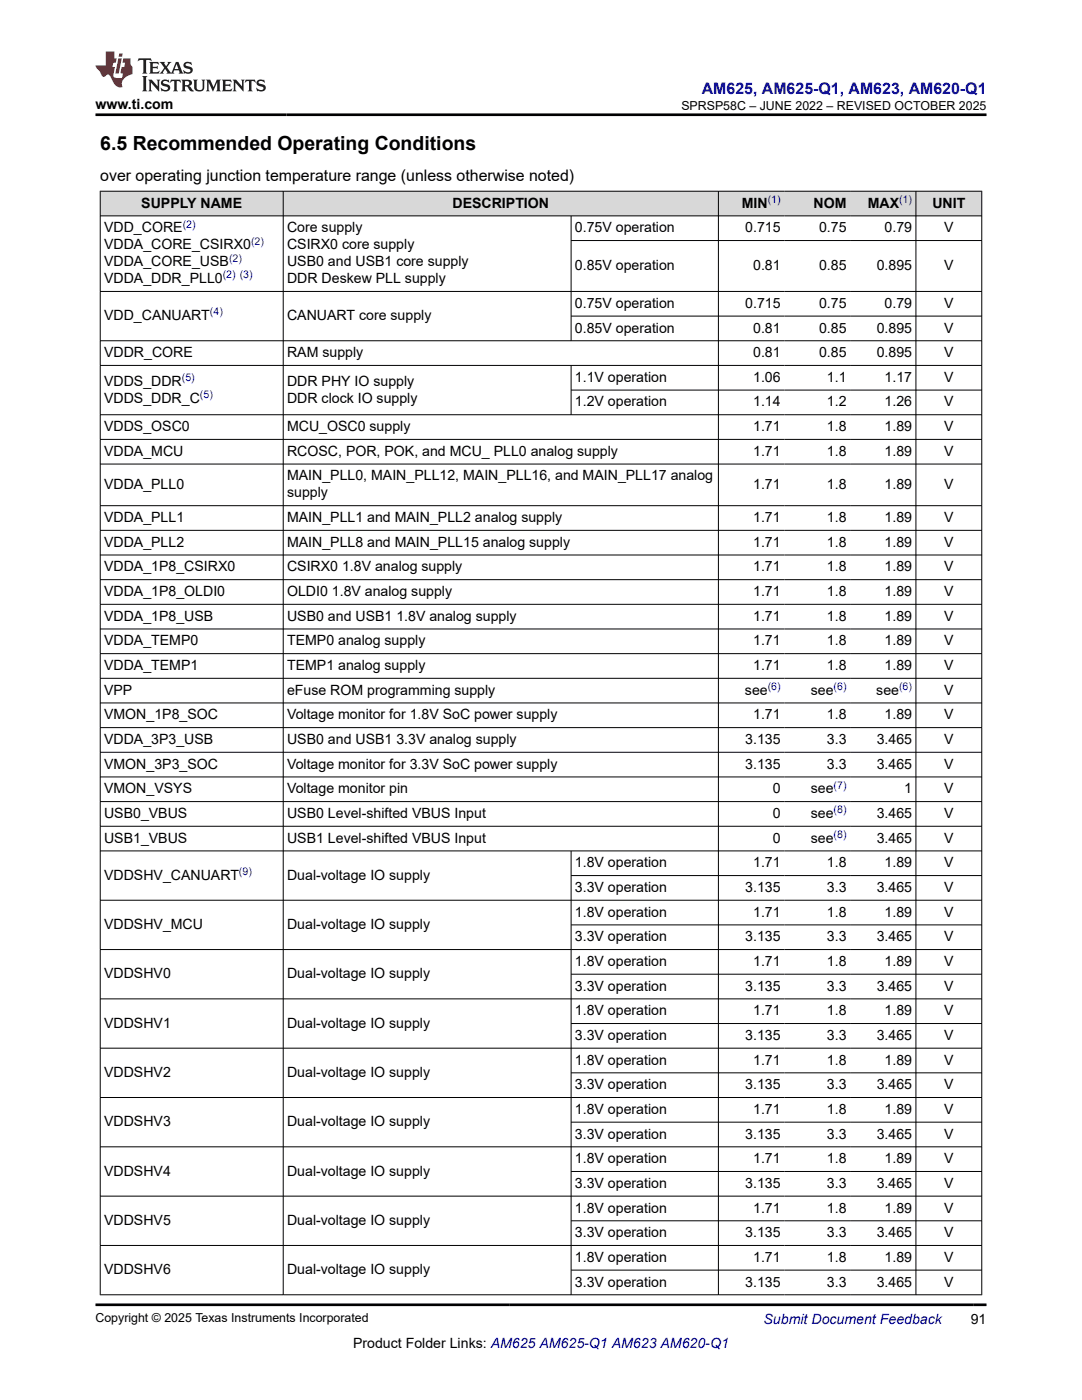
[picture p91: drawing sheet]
<svg xmlns="http://www.w3.org/2000/svg" width="216mm" height="279mm" viewBox="0 0 216 279" stroke-linecap="round" stroke-linejoin="round" font-family="sans-serif">
<defs><g id="words">
<text font-size="3.9" x="20" y="29.9">6.5 Recommended Operating Conditions</text>
<text font-size="3.2" fill="#00f" x="140" y="18.7">AM625, AM625-Q1, AM623, AM620-Q1</text>
<text font-size="3.2" x="20" y="36.1">over operating junction temperature range (unless otherwise noted)</text>
<g font-size="2.8">
<text x="19" y="21.8">www.ti.com</text>
<text x="28.2" y="41.4">SUPPLY NAME</text>
<text x="90.3" y="41.4">DESCRIPTION</text>
<text x="148" y="41.4">MIN</text>
<text x="162.3" y="41.4">NOM</text>
<text x="173.1" y="41.4">MAX</text>
<text x="186" y="41.4">UNIT</text>
<text x="20.8" y="46.4">VDD_CORE</text>
<text x="57.3" y="46.4">Core supply</text>
<text x="114.7" y="46.4">0.75V operation</text>
<text x="148.7" y="46.4">0.715</text>
<text x="163.4" y="46.4">0.75</text>
<text x="176.5" y="46.4">0.79</text>
<text x="188.4" y="46.4">V</text>
<text x="20.8" y="53.1">VDDA_CORE_USB</text>
<text x="20.8" y="49.7">VDDA_CORE_CSIRX0</text>
<text x="57.3" y="49.7">CSIRX0 core supply</text>
<text x="57.3" y="53.1">USB0 and USB1 core supply</text>
<text x="114.7" y="53.9">0.85V operation</text>
<text x="150.3" y="53.9">0.81</text>
<text x="163.4" y="53.9">0.85</text>
<text x="174.9" y="53.9">0.895</text>
<text x="188.4" y="53.9">V</text>
<text x="20.8" y="56.5">VDDA_DDR_PLL0</text>
<text x="57.3" y="56.5">DDR Deskew PLL supply</text>
<text x="20.8" y="63.9">VDD_CANUART</text>
<text x="57.3" y="63.9">CANUART core supply</text>
<text x="114.7" y="61.4">0.75V operation</text>
<text x="148.7" y="61.4">0.715</text>
<text x="163.4" y="61.4">0.75</text>
<text x="176.5" y="61.4">0.79</text>
<text x="188.4" y="61.4">V</text>
<text x="20.8" y="71.3">VDDR_CORE</text>
<text x="57.3" y="71.3">RAM supply</text>
<text x="114.7" y="66.4">0.85V operation</text>
<text x="150.3" y="66.4">0.81</text>
<text x="150.3" y="71.3">0.81</text>
<text x="163.4" y="66.4">0.85</text>
<text x="163.4" y="71.3">0.85</text>
<text x="174.9" y="66.4">0.895</text>
<text x="174.9" y="71.3">0.895</text>
<text x="188.4" y="66.4">V</text>
<text x="188.4" y="71.3">V</text>
<text x="20.8" y="77">VDDS_DDR</text>
<text x="57.3" y="77">DDR PHY IO supply</text>
<text x="114.7" y="76.2">1.1V operation</text>
<text x="150.3" y="76.2">1.06</text>
<text x="165" y="76.2">1.1</text>
<text x="176.5" y="76.2">1.17</text>
<text x="188.4" y="76.2">V</text>
<text x="20.8" y="80.4">VDDS_DDR_C</text>
<text x="57.3" y="80.4">DDR clock IO supply</text>
<text x="114.7" y="81.1">1.2V operation</text>
<text x="150.3" y="81.1">1.14</text>
<text x="165" y="81.1">1.2</text>
<text x="176.5" y="81.1">1.26</text>
<text x="188.4" y="81.1">V</text>
<text x="20.8" y="86">VDDS_OSC0</text>
<text x="57.3" y="86">MCU_OSC0 supply</text>
<text x="150.3" y="86">1.71</text>
<text x="165" y="86">1.8</text>
<text x="176.5" y="86">1.89</text>
<text x="188.4" y="86">V</text>
<text x="20.8" y="91">VDDA_MCU</text>
<text x="57.3" y="91">RCOSC, POR, POK, and MCU_ PLL0 analog supply</text>
<text x="57.3" y="95.9">MAIN_PLL0, MAIN_PLL12, MAIN_PLL16, and MAIN_PLL17 analog</text>
<text x="150.3" y="91">1.71</text>
<text x="165" y="91">1.8</text>
<text x="176.5" y="91">1.89</text>
<text x="188.4" y="91">V</text>
<text x="20.8" y="97.6">VDDA_PLL0</text>
<text x="57.3" y="99.3">supply</text>
<text x="150.3" y="97.6">1.71</text>
<text x="165" y="97.6">1.8</text>
<text x="176.5" y="97.6">1.89</text>
<text x="188.4" y="97.6">V</text>
<text x="20.8" y="104.2">VDDA_PLL1</text>
<text x="57.3" y="104.2">MAIN_PLL1 and MAIN_PLL2 analog supply</text>
<text x="150.3" y="104.2">1.71</text>
<text x="165" y="104.2">1.8</text>
<text x="176.5" y="104.2">1.89</text>
<text x="188.4" y="104.2">V</text>
<text x="20.8" y="109.1">VDDA_PLL2</text>
<text x="57.3" y="109.1">MAIN_PLL8 and MAIN_PLL15 analog supply</text>
<text x="150.3" y="109.1">1.71</text>
<text x="165" y="109.1">1.8</text>
<text x="176.5" y="109.1">1.89</text>
<text x="188.4" y="109.1">V</text>
<text x="20.8" y="114">VDDA_1P8_CSIRX0</text>
<text x="20.8" y="119">VDDA_1P8_OLDI0</text>
<text x="57.3" y="114">CSIRX0 1.8V analog supply</text>
<text x="57.3" y="119">OLDI0 1.8V analog supply</text>
<text x="150.3" y="114">1.71</text>
<text x="150.3" y="119">1.71</text>
<text x="165" y="114">1.8</text>
<text x="165" y="119">1.8</text>
<text x="176.5" y="114">1.89</text>
<text x="176.5" y="119">1.89</text>
<text x="188.4" y="114">V</text>
<text x="188.4" y="119">V</text>
<text x="20.8" y="123.9">VDDA_1P8_USB</text>
<text x="57.3" y="123.9">USB0 and USB1 1.8V analog supply</text>
<text x="150.3" y="123.9">1.71</text>
<text x="165" y="123.9">1.8</text>
<text x="176.5" y="123.9">1.89</text>
<text x="188.4" y="123.9">V</text>
<text x="20.8" y="128.8">VDDA_TEMP0</text>
<text x="57.3" y="128.8">TEMP0 analog supply</text>
<text x="150.3" y="128.8">1.71</text>
<text x="165" y="128.8">1.8</text>
<text x="176.5" y="128.8">1.89</text>
<text x="188.4" y="128.8">V</text>
<text x="20.8" y="133.7">VDDA_TEMP1</text>
<text x="57.3" y="133.7">TEMP1 analog supply</text>
<text x="150.3" y="133.7">1.71</text>
<text x="165" y="133.7">1.8</text>
<text x="176.5" y="133.7">1.89</text>
<text x="188.4" y="133.7">V</text>
<text x="20.8" y="138.6">VPP</text>
<text x="20.8" y="143.6">VMON_1P8_SOC</text>
<text x="57.3" y="138.6">eFuse ROM programming supply</text>
<text x="57.3" y="143.6">Voltage monitor for 1.8V SoC power supply</text>
<text x="148.6" y="138.6">see</text>
<text x="150.3" y="143.6">1.71</text>
<text x="161.8" y="138.6">see</text>
<text x="165" y="143.6">1.8</text>
<text x="174.9" y="138.6">see</text>
<text x="176.5" y="143.6">1.89</text>
<text x="188.4" y="138.6">V</text>
<text x="188.4" y="143.6">V</text>
<text x="20.8" y="148.5">VDDA_3P3_USB</text>
<text x="57.3" y="148.5">USB0 and USB1 3.3V analog supply</text>
<text x="148.7" y="148.5">3.135</text>
<text x="165" y="148.5">3.3</text>
<text x="174.9" y="148.5">3.465</text>
<text x="188.4" y="148.5">V</text>
<text x="20.8" y="153.4">VMON_3P3_SOC</text>
<text x="57.3" y="153.4">Voltage monitor for 3.3V SoC power supply</text>
<text x="148.7" y="153.4">3.135</text>
<text x="165" y="153.4">3.3</text>
<text x="174.9" y="153.4">3.465</text>
<text x="188.4" y="153.4">V</text>
<text x="20.8" y="158.3">VMON_VSYS</text>
<text x="57.3" y="158.3">Voltage monitor pin</text>
<text x="154.2" y="158.3">0</text>
<text x="161.8" y="158.3">see</text>
<text x="180.4" y="158.3">1</text>
<text x="188.4" y="158.3">V</text>
<text x="20.8" y="163.2">USB0_VBUS</text>
<text x="57.3" y="163.2">USB0 Level-shifted VBUS Input</text>
<text x="154.2" y="163.2">0</text>
<text x="161.8" y="163.2">see</text>
<text x="174.9" y="163.2">3.465</text>
<text x="188.4" y="163.2">V</text>
<text x="20.8" y="168.2">USB1_VBUS</text>
<text x="57.3" y="168.2">USB1 Level-shifted VBUS Input</text>
<text x="114.7" y="173.1">1.8V operation</text>
<text x="150.3" y="173.1">1.71</text>
<text x="154.2" y="168.2">0</text>
<text x="161.8" y="168.2">see</text>
<text x="165" y="173.1">1.8</text>
<text x="174.9" y="168.2">3.465</text>
<text x="176.5" y="173.1">1.89</text>
<text x="188.4" y="168.2">V</text>
<text x="188.4" y="173.1">V</text>
<text x="20.8" y="175.6">VDDSHV_CANUART</text>
<text x="57.3" y="175.6">Dual-voltage IO supply</text>
<text x="114.7" y="178">3.3V operation</text>
<text x="148.7" y="178">3.135</text>
<text x="165" y="178">3.3</text>
<text x="174.9" y="178">3.465</text>
<text x="188.4" y="178">V</text>
<text x="20.8" y="185.4">VDDSHV_MCU</text>
<text x="57.3" y="185.4">Dual-voltage IO supply</text>
<text x="114.7" y="182.9">1.8V operation</text>
<text x="150.3" y="182.9">1.71</text>
<text x="165" y="182.9">1.8</text>
<text x="176.5" y="182.9">1.89</text>
<text x="188.4" y="182.9">V</text>
<text x="114.7" y="187.9">3.3V operation</text>
<text x="148.7" y="187.9">3.135</text>
<text x="165" y="187.9">3.3</text>
<text x="174.9" y="187.9">3.465</text>
<text x="188.4" y="187.9">V</text>
<text x="20.8" y="195.2">VDDSHV0</text>
<text x="57.3" y="195.2">Dual-voltage IO supply</text>
<text x="114.7" y="192.8">1.8V operation</text>
<text x="114.7" y="197.7">3.3V operation</text>
<text x="148.7" y="197.7">3.135</text>
<text x="150.3" y="192.8">1.71</text>
<text x="165" y="192.8">1.8</text>
<text x="165" y="197.7">3.3</text>
<text x="174.9" y="197.7">3.465</text>
<text x="176.5" y="192.8">1.89</text>
<text x="188.4" y="192.8">V</text>
<text x="188.4" y="197.7">V</text>
<text x="114.7" y="202.6">1.8V operation</text>
<text x="150.3" y="202.6">1.71</text>
<text x="165" y="202.6">1.8</text>
<text x="176.5" y="202.6">1.89</text>
<text x="188.4" y="202.6">V</text>
<text x="20.8" y="205.1">VDDSHV1</text>
<text x="57.3" y="205.1">Dual-voltage IO supply</text>
<text x="114.7" y="207.5">3.3V operation</text>
<text x="148.7" y="207.5">3.135</text>
<text x="165" y="207.5">3.3</text>
<text x="174.9" y="207.5">3.465</text>
<text x="188.4" y="207.5">V</text>
<text x="20.8" y="214.9">VDDSHV2</text>
<text x="57.3" y="214.9">Dual-voltage IO supply</text>
<text x="114.7" y="212.5">1.8V operation</text>
<text x="150.3" y="212.5">1.71</text>
<text x="165" y="212.5">1.8</text>
<text x="176.5" y="212.5">1.89</text>
<text x="188.4" y="212.5">V</text>
<text x="114.7" y="217.4">3.3V operation</text>
<text x="148.7" y="217.4">3.135</text>
<text x="165" y="217.4">3.3</text>
<text x="174.9" y="217.4">3.465</text>
<text x="188.4" y="217.4">V</text>
<text x="20.8" y="224.8">VDDSHV3</text>
<text x="57.3" y="224.8">Dual-voltage IO supply</text>
<text x="114.7" y="222.3">1.8V operation</text>
<text x="114.7" y="227.2">3.3V operation</text>
<text x="148.7" y="227.2">3.135</text>
<text x="150.3" y="222.3">1.71</text>
<text x="165" y="222.3">1.8</text>
<text x="165" y="227.2">3.3</text>
<text x="174.9" y="227.2">3.465</text>
<text x="176.5" y="222.3">1.89</text>
<text x="188.4" y="222.3">V</text>
<text x="188.4" y="227.2">V</text>
<text x="114.7" y="232.1">1.8V operation</text>
<text x="150.3" y="232.1">1.71</text>
<text x="165" y="232.1">1.8</text>
<text x="176.5" y="232.1">1.89</text>
<text x="188.4" y="232.1">V</text>
<text x="20.8" y="234.6">VDDSHV4</text>
<text x="57.3" y="234.6">Dual-voltage IO supply</text>
<text x="114.7" y="237.1">3.3V operation</text>
<text x="148.7" y="237.1">3.135</text>
<text x="165" y="237.1">3.3</text>
<text x="174.9" y="237.1">3.465</text>
<text x="188.4" y="237.1">V</text>
<text x="20.8" y="244.5">VDDSHV5</text>
<text x="57.3" y="244.5">Dual-voltage IO supply</text>
<text x="114.7" y="242">1.8V operation</text>
<text x="150.3" y="242">1.71</text>
<text x="165" y="242">1.8</text>
<text x="176.5" y="242">1.89</text>
<text x="188.4" y="242">V</text>
<text x="114.7" y="246.9">3.3V operation</text>
<text x="114.7" y="251.8">1.8V operation</text>
<text x="148.7" y="246.9">3.135</text>
<text x="150.3" y="251.8">1.71</text>
<text x="165" y="246.9">3.3</text>
<text x="165" y="251.8">1.8</text>
<text x="174.9" y="246.9">3.465</text>
<text x="176.5" y="251.8">1.89</text>
<text x="188.4" y="246.9">V</text>
<text x="188.4" y="251.8">V</text>
<text x="20.8" y="254.3">VDDSHV6</text>
<text x="57.3" y="254.3">Dual-voltage IO supply</text>
<text x="114.7" y="256.8">3.3V operation</text>
<text x="148.7" y="256.8">3.135</text>
<text x="165" y="256.8">3.3</text>
<text x="174.9" y="256.8">3.465</text>
<text x="188.4" y="256.8">V</text>
<text x="70.5" y="269">Product Folder Links: AM625 AM625-Q1 AM623 AM620-Q1</text>
<text x="193.7" y="264.2">91</text>
</g>
<text font-size="2.8" fill="#00f" x="152.4" y="264.2">Submit Document Feedback</text>
<g font-size="2.5">
<text x="136" y="21.9">SPRSP58C – JUNE 2022 – REVISED OCTOBER 2025</text>
<text x="19" y="263.9">Copyright © 2025 Texas Instruments Incorporated</text>
</g>
<g font-size="2.1" fill="#00f">
<text x="153.2" y="40.5">(1)</text>
<text x="179.4" y="40.5">(1)</text>
<text x="36.4" y="45.4">(2)</text>
<text x="45.7" y="52.2">(2)</text>
<text x="50.1" y="48.8">(2)</text>
<text x="44.5" y="55.6">(2) (3)</text>
<text x="41.9" y="63">(4)</text>
<text x="36.3" y="76">(5)</text>
<text x="39.9" y="79.4">(5)</text>
<text x="153.2" y="137.7">(6)</text>
<text x="166.3" y="137.7">(6)</text>
<text x="179.4" y="137.7">(6)</text>
<text x="166.3" y="157.4">(7)</text>
<text x="166.3" y="162.3">(8)</text>
<text x="166.3" y="167.2">(8)</text>
<text x="47.7" y="174.6">(9)</text>
</g>
</g></defs>
<g fill="#d8d8d8">
<path d="M20 38.2h175.9v4.9h-175.9z" fill-rule="evenodd"/>
<path d="M20.1 38.2h36.4v4.8h-36.4z" fill-rule="evenodd"/>
<path d="M56.6 38.2h86.7v4.8h-86.7z" fill-rule="evenodd"/>
<path d="M143.4 38.2h13.1v4.8h-13.1z" fill-rule="evenodd"/>
<path d="M156.5 38.2h13.1v4.8h-13.1z" fill-rule="evenodd"/>
<path d="M169.6 38.2h13.1v4.8h-13.1z" fill-rule="evenodd"/>
<path d="M182.8 38.2h13v4.8h-13z" fill-rule="evenodd"/>
</g>
<g fill="none" stroke="#000" stroke-width=".2">
<path d="M19.9 38.2h176.1M20 38.1v220.4M56.5 38.1v220.4M143.3 38.1v220.4M182.8 38.1v220.4M195.9 38.1v220.4M19.9 43.1h176.1M19.9 58.2h176.1M114 43.1v25M114 48h82M19.9 68h176.1M19.9 72.9h176.1"/>
<path d="M114 72.9v9.9M114 63.1h82M114 77.8h82M19.9 87.7h176.1M19.9 92.6h176.1M196 82.8h-176.1M19.9 100.9h176.1M19.9 105.8h176.1M19.9 110.8h176.1M19.9 115.7h176.1M19.9 120.6h176.1M19.9 125.5h176.1"/>
<path d="M19.9 130.4h176.1M19.9 135.4h176.1M19.9 140.3h176.1M19.9 145.2h176.1M19.9 150.1h176.1M19.9 155.1h176.1M19.9 160h176.1M19.9 164.9h176.1M19.9 169.8h176.1M19.9 179.7h176.1M114 169.8v88.7M114 174.7h82"/>
<path d="M114 184.6h82M114 194.4h82M196 189.5h-176.1M196 199.3h-176.1M19.9 209.2h176.1M114 204.3h82M114 214.1h82M196 219h-176.1M19.9 228.9h176.1M19.9 238.7h176.1M114 224h82M114 233.8h82"/>
<path d="M19.9 248.6h176.1M19.9 258.4h176.1M114 243.6h82M114 253.5h82"/>
</g>
<path d="M27.7 11.6l-.2 .6 .5-.2h.6v.1v2.2l-.2 .4h1l-.2-.4v-2.2v-.1h.5l.5 .2-.1-.6zM29.8 12.4l.2 .3v1.6l-.2 .4h1.9l.1-.6a1.08 1.08 0 0 1-1.3 .2v-.7h.6l.4 .2v-.7l-.4 .2h-.6v-.5l.2-.2a1 1 0 0 1 1 .3l-.1-.5zM31.8 12.4l1 1.1-1 1.2h.9l-.2-.2 .4-.8 .5 .8-.2 .2h1.6l-.2-.2 .1-.5h1l.1 .5-.1 .2h.9l-.2-.4-.8-1.9h-.5l-1 2.1-.8-1.1 .9-1h-.8l.2 .2-.5 .6-.3-.6 .1-.2zM35.2 12.8l.4 1h-.8zM36.8 12.5a.65 .65 0 0 0-.2 .7 .65 .65 0 0 0 .6 .5l.7 .1 .1 .3a.79 .79 0 0 1-.7 .4 .79 .79 0 0 1-.7-.5l.1 .7 .2-.1a.93 .93 0 0 0 1.1 0 .93 .93 0 0 0 .4-.9 1.46 1.46 0 0 0-1.2-.6l-.1-.3a1.09 1.09 0 0 1 1.2 .2l-.2-.6-.1 .1-.6-.2zM28.4 15.2l.2 .4v2.2l-.2 .4h1l-.2-.4v-2.2l.2-.4zM29.6 15.9l.2 .4v1.5l-.2 .4h.8l-.3-.4v-1.3l1.7 1.8v-2l.2-.4h-.8l.2 .2 .1 1.1-1.2-1.3zM32.3 16a.65 .65 0 0 0-.2 .8 .65 .65 0 0 0 .7 .4l.6 .2 .1 .2a.79 .79 0 0 1-.7 .4 .79 .79 0 0 1-.7-.5l.1 .7 .2-.1a.93 .93 0 0 0 1.1 .1 .93 .93 0 0 0 .4-1 1.46 1.46 0 0 0-1.2-.5l-.1-.4a1.09 1.09 0 0 1 1.2 .2l-.2-.6-.1 .1-.6-.1zM34.1 15.9l-.1 .6a.63 .63 0 0 1 .7-.3l.1 1.6-.3 .4h1l-.2-.4v-1.6a.66 .66 0 0 1 .8 .3l-.1-.6zM36.2 15.9l.2 .4v1.5l-.2 .4h.9l-.2-.2v-.7h.5l.1 .2a.79 .79 0 0 0 1.2 .6l-1-.9a.61 .61 0 0 0 .6-.6 .61 .61 0 0 0-.5-.7zM36.9 16.2h.2a.47 .47 0 0 1 .5 .1 .47 .47 0 0 1 .1 .5l-.2 .1-.6 .1zM38.5 15.9l.2 .2a2.27 2.27 0 0 0 .4 2 1.04 1.04 0 0 0 1.7-.7v-1.3l.2-.2h-.8l.2 .4v1.1a.6 .6 0 0 1-.6 .6 .6 .6 0 0 1-.6-.6v-1.1l.3-.4zM41.1 15.9l.2 .4v1.5l-.2 .4h.7l-.2-.4v-1.4l.9 1.9 .8-1.9v1.4l-.2 .4h1l-.3-.4v-1.5l.3-.4h-.8l-.7 1.5-.7-1.5zM44.3 15.9l.2 .4v1.5l-.2 .4h1.9l.1-.6a1.09 1.09 0 0 1-1.3 .2v-.7h.6l.4 .2v-.6l-.4 .2h-.6v-.6l.2-.1a1.01 1.01 0 0 1 1 .3l-.1-.6zM46.4 15.9l.3 .4v1.5l-.3 .4h.8l-.2-.4v-1.3l1.6 1.8v-2l.2-.4h-.7l.2 .2v1.1l-1.2-1.3zM49 15.9l-.1 .6a.63 .63 0 0 1 .8-.3v1.6l-.3 .4h1l-.2-.4v-1.6a.66 .66 0 0 1 .8 .3l-.1-.6zM51.4 16a.65 .65 0 0 0-.2 .8 .65 .65 0 0 0 .6 .4l.6 .2 .2 .2a.79 .79 0 0 1-.8 .4 .79 .79 0 0 1-.6-.5l.1 .7 .2-.1a.93 .93 0 0 0 1 .1 .93 .93 0 0 0 .5-1 1.46 1.46 0 0 0-1.3-.5l-.1-.4a1.09 1.09 0 0 1 1.3 .2l-.2-.6-.2 .1-.5-.1z" fill="#231f20"/>
<path d="M21.1 10.3v2.7h-2.1l.1 .4 .9 1a.95 .95 0 0 0 .9 .9 .59 .59 0 0 1 .6-.4 .59 .59 0 0 1 .5 .3l.4 .8a1.59 1.59 0 0 0 2.1 1.4 1.61 1.61 0 0 1 1-2.3l1-.3-.1-1.5a1.59 1.59 0 0 1-.4-1.7h-1.4l-.2 .9h.5l-.1 .9h-.5l-.2 .9v.3l.4 .1-.2 .9h-.6a.73 .73 0 0 1-1.1-.7l.3-1.5h-.5l.2-.9h.5l.2-.9h-.5v-1.3zM23.6 11.6l-.6 3.1h.7l.6-3.1zM23.8 10.7l-.1 .6h.7l.1-.6z" fill="#ed1c24"/>
<path d="M19 22.9h177.8M19 260.4h177.8" fill="none" stroke="#000" stroke-width=".53"/>
<use href="#words"/>
</svg>
